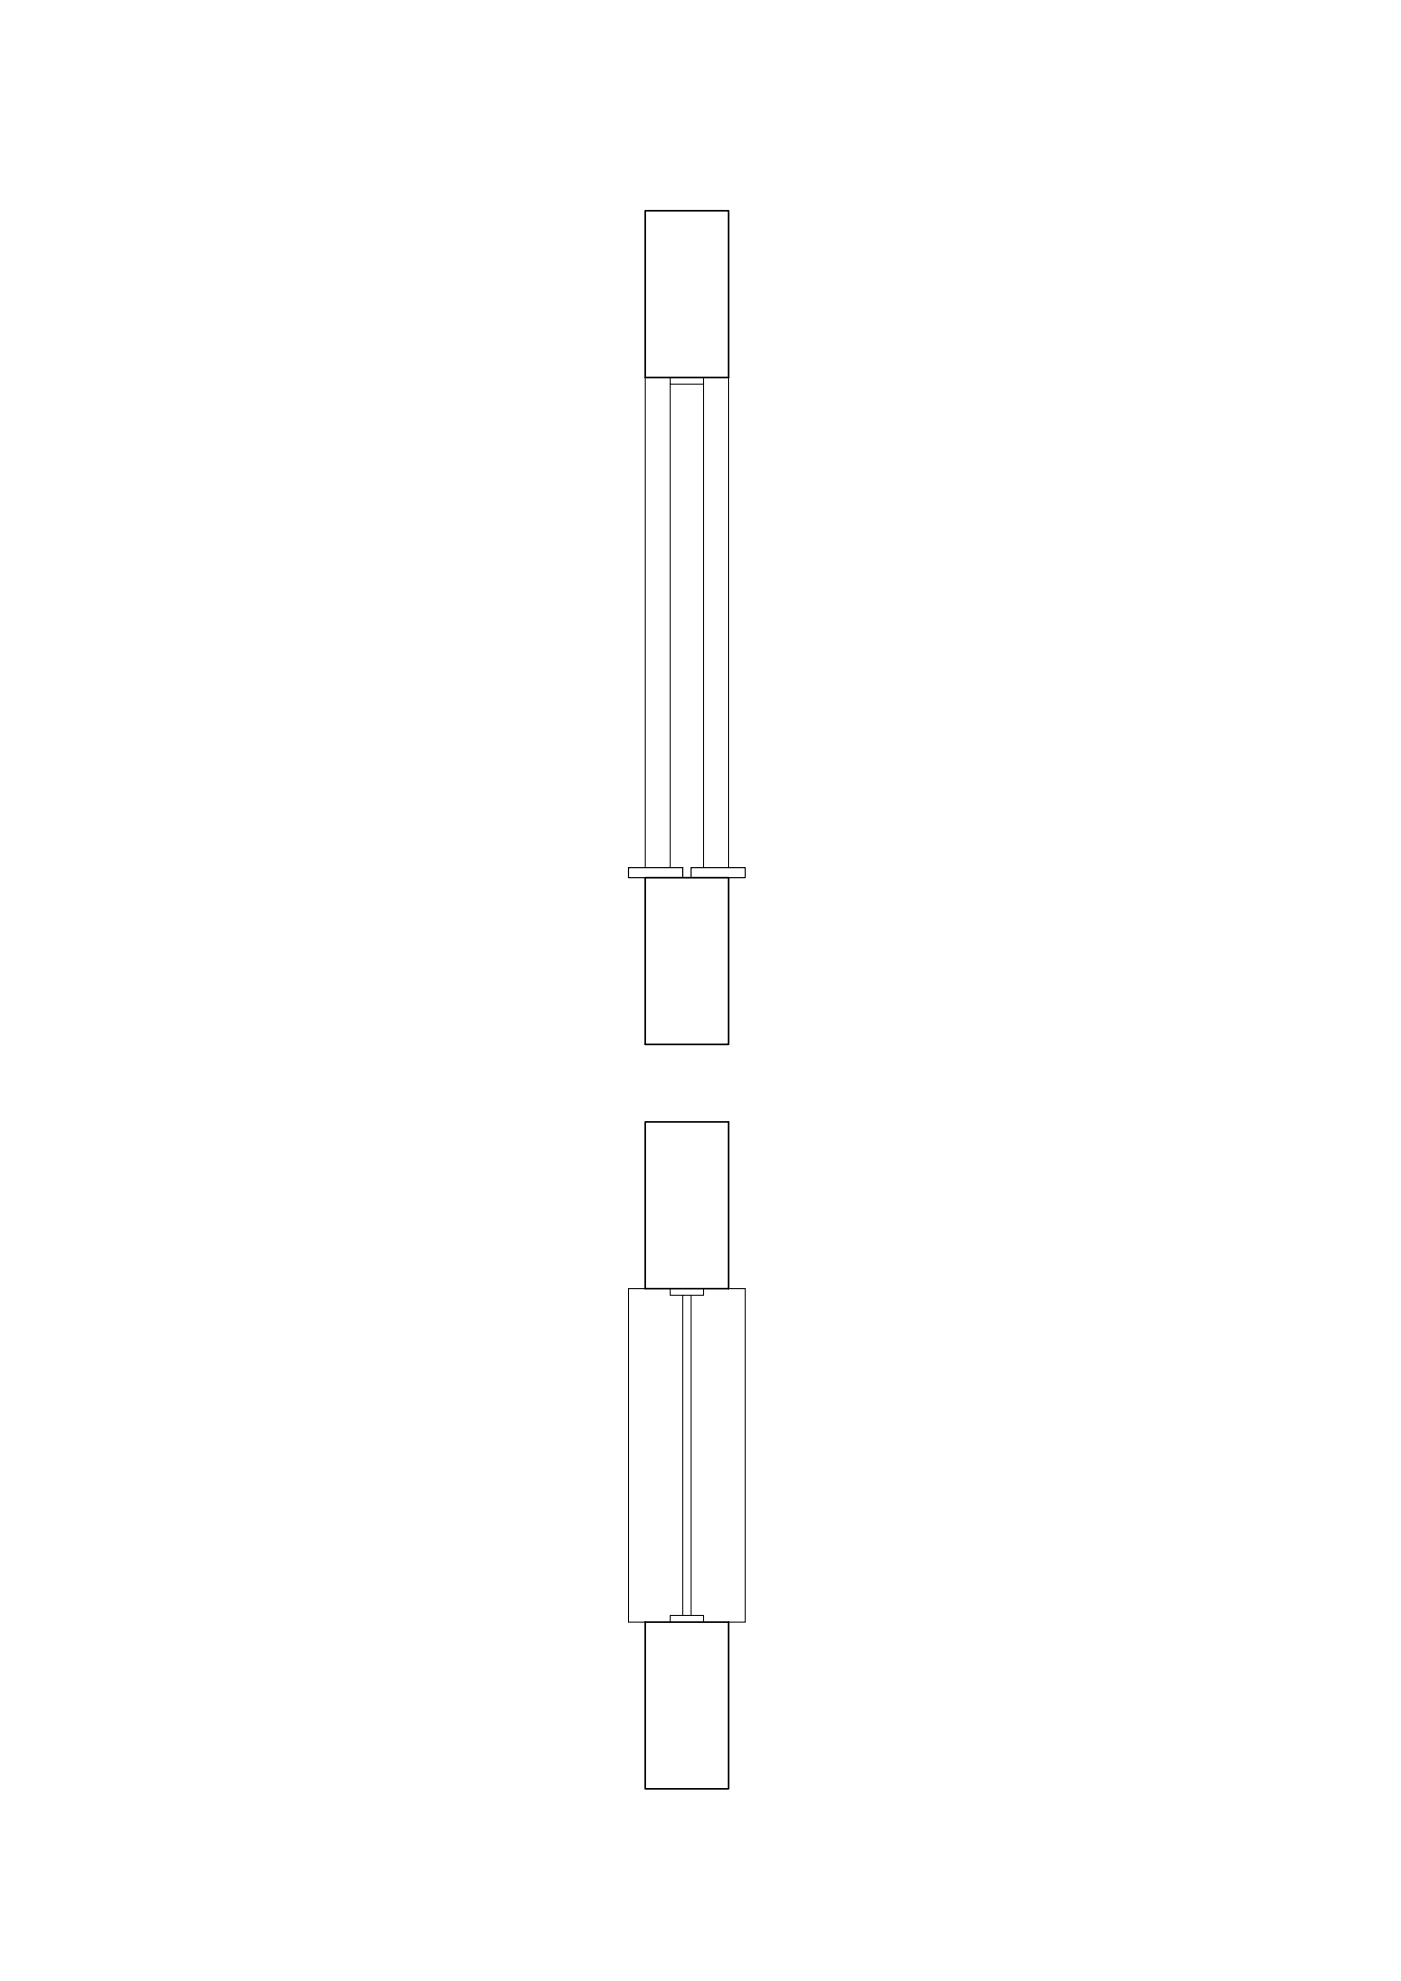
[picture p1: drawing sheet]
<svg xmlns="http://www.w3.org/2000/svg" width="420mm" height="594mm" viewBox="0 0 420 594" stroke-linecap="round" stroke-linejoin="round" font-family="sans-serif">
<!-- layer: A-WALL-FULL -->
<path d="M193.5 63.2h25v50h-25zM193.5 263.2h25v50h-25zM193.5 336.5h25v49.9h-25zM193.5 486.4h25v50.1h-25z" fill="none" stroke="#000" stroke-width=".5"/>
<!-- layer: pryeccionines -->
<path d="M193.5 113.2v147M201 115.2v145M211 115.2v145M218.5 113.2v147M193.5 386.4h-5v100h5M204.7 388.4v96M207.2 388.4v96M218.5 386.4h5v100h-5" fill="none" stroke="#000" stroke-width=".3"/>
<!-- layer: sezionetelaio -->
<path d="M193.5 263.2h-5v-3h16.2v3M207.2 263.2v-3h16.3v3h-5" fill="none" stroke="#000" stroke-width=".35"/>
<!-- layer: seccionfina -->
<path d="M201 113.2v2h10v-2M201 386.4v2h10v-2M201 486.4v-2h10v2" fill="none" stroke="#000" stroke-width=".3"/>
</svg>
